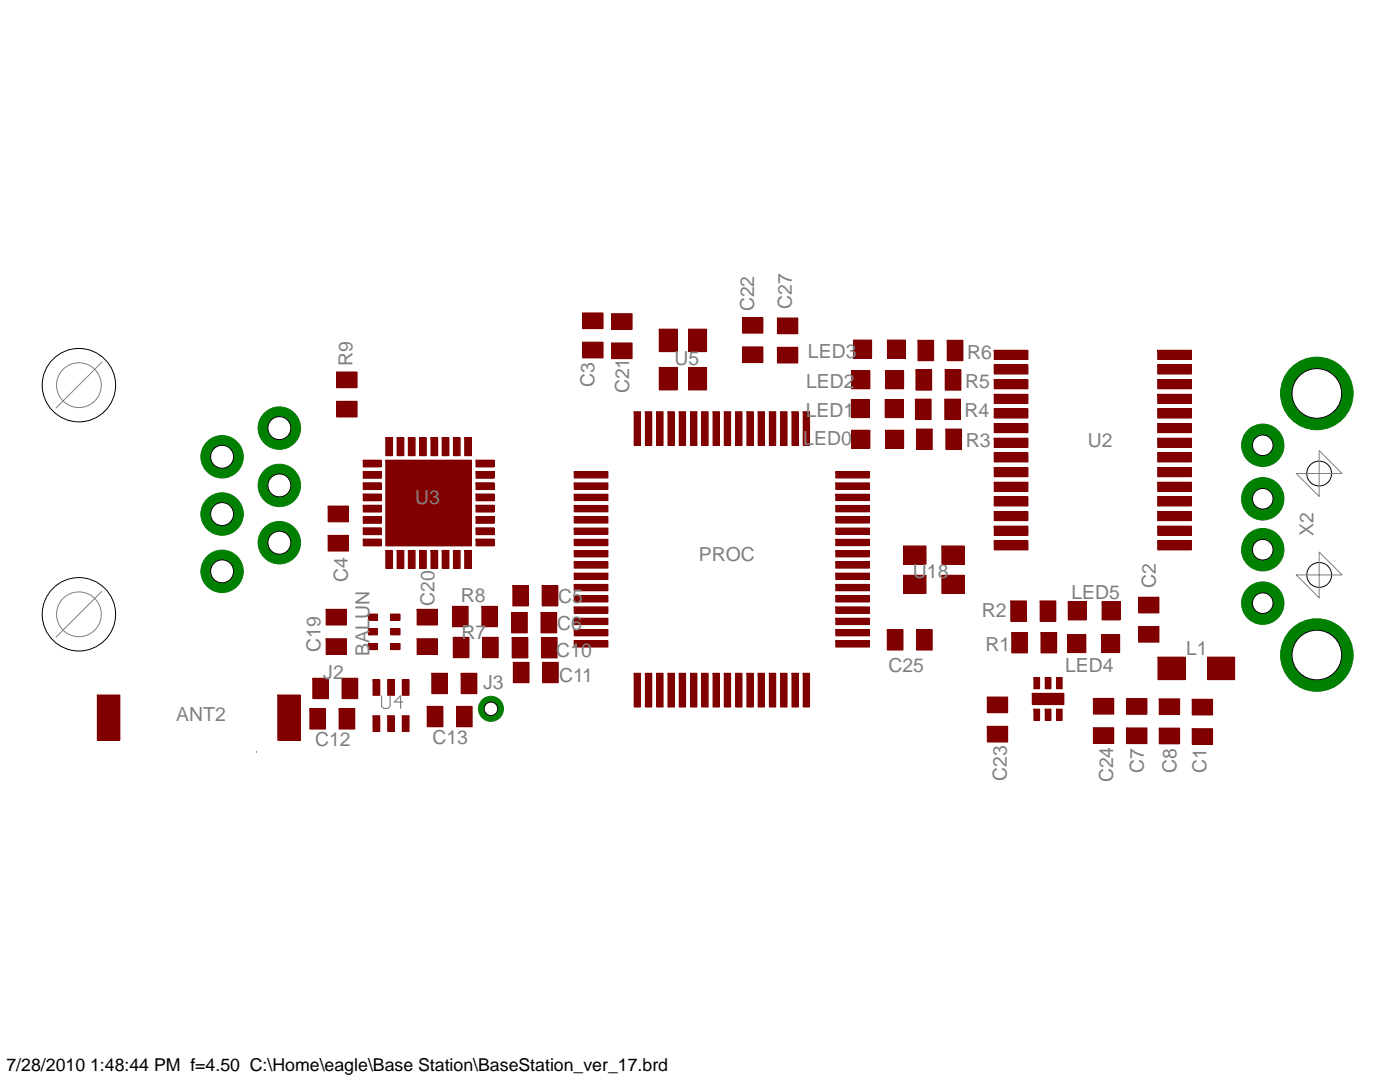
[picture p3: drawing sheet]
<svg xmlns="http://www.w3.org/2000/svg" width="279mm" height="216mm" viewBox="0 0 279 216" stroke-linecap="round" stroke-linejoin="round" font-family="sans-serif">
<defs><g id="words">
<g font-size="3.9" fill="#808080">
<text x="150.5" y="62.1" transform="rotate(-90 150.5 62.1)">C22</text>
<text x="158" y="61.7" transform="rotate(-90 158 61.7)">C27</text>
<text x="161.2" y="71.4">LED3</text>
<text x="193" y="71.5">R6</text>
<text x="70.4" y="73" transform="rotate(-90 70.4 73)">R9</text>
<text x="118.6" y="77.2" transform="rotate(-90 118.6 77.2)">C3</text>
<text x="134.6" y="72.8">U5</text>
<text x="160.9" y="77.5">LED2</text>
<text x="192.6" y="77.4">R5</text>
<text x="125.5" y="78.5" transform="rotate(-90 125.5 78.5)">C21</text>
<text x="160.8" y="83.2">LED1</text>
<text x="192.5" y="83.3">R4</text>
<text x="160.3" y="88.8">LED0</text>
<text x="192.7" y="89.3">R3</text>
<text x="217.1" y="89.2">U2</text>
<text x="82.9" y="100.5">U3</text>
<text x="262.1" y="106.9" transform="rotate(-90 262.1 106.9)">X2</text>
<text x="139.5" y="111.9">PROC</text>
<text x="69.4" y="116.1" transform="rotate(-90 69.4 116.1)">C4</text>
<text x="182.2" y="115.3">U18</text>
<text x="213.8" y="119.5">LED5</text>
<text x="230.7" y="117.4" transform="rotate(-90 230.7 117.4)">C2</text>
<text x="86.7" y="120.9" transform="rotate(-90 86.7 120.9)">C20</text>
<text x="91.9" y="120.2">R8</text>
<text x="111.2" y="125.7">C6</text>
<text x="111.4" y="120.3">C5</text>
<text x="195.9" y="123.1">R2</text>
<text x="64" y="130.1" transform="rotate(-90 64 130.1)">C19</text>
<text x="73.8" y="130.8" transform="rotate(-90 73.8 130.8)">BALUN</text>
<text x="92.1" y="127.5">R7</text>
<text x="111" y="131.1">C10</text>
<text x="196.7" y="130">R1</text>
<text x="236.7" y="130.7">L1</text>
<text x="64.5" y="135.6">J2</text>
<text x="96.4" y="137.5">J3</text>
<text x="111.6" y="136.1">C11</text>
<text x="177.3" y="134.2">C25</text>
<text x="212.6" y="134">LED4</text>
<text x="35.2" y="144">ANT2</text>
<text x="62.9" y="148.9">C12</text>
<text x="86.3" y="148.4">C13</text>
<text x="201" y="155.8" transform="rotate(-90 201 155.8)">C23</text>
<text x="228.3" y="154.2" transform="rotate(-90 228.3 154.2)">C7</text>
<text x="234.8" y="154.2" transform="rotate(-90 234.8 154.2)">C8</text>
<text x="240.8" y="154.3" transform="rotate(-90 240.8 154.3)">C1</text>
<text x="222.1" y="156.1" transform="rotate(-90 222.1 156.1)">C24</text>
</g>
<text font-size="3.5" x="1.3" y="213.6">7/28/2010 1:48:44 PM f=4.50 C:\Home\eagle\Base Station\BaseStation_ver_17.brd</text>
</g></defs>
<path d="M114.6 94.1h6.7v1.3h-6.7z" fill="#800000"/>
<path d="M114.6 94.1h6.7v1.3h-6.7zM114.6 94.1h.1" fill="none" stroke="#800000" stroke-width=".2"/>
<path d="M114.6 96.4h6.7v1.2h-6.7z" fill="#800000"/>
<path d="M114.6 96.4h6.7v1.2h-6.7zM114.6 96.4h.1" fill="none" stroke="#800000" stroke-width=".2"/>
<path d="M114.6 98.6h6.7v1.3h-6.7z" fill="#800000"/>
<path d="M114.6 98.6h6.7v1.3h-6.7zM114.6 98.6h.1" fill="none" stroke="#800000" stroke-width=".2"/>
<path d="M114.6 100.9h6.7v1.2h-6.7z" fill="#800000"/>
<path d="M114.6 100.9h6.7v1.2h-6.7zM114.6 100.9h.1" fill="none" stroke="#800000" stroke-width=".2"/>
<path d="M114.6 103.1h6.7v1.3h-6.7z" fill="#800000"/>
<path d="M114.6 103.1h6.7v1.3h-6.7zM114.6 103.1h.1" fill="none" stroke="#800000" stroke-width=".2"/>
<path d="M114.6 105.4h6.7v1.2h-6.7z" fill="#800000"/>
<path d="M114.6 105.4h6.7v1.2h-6.7zM114.6 105.4h.1" fill="none" stroke="#800000" stroke-width=".2"/>
<path d="M114.6 107.6h6.7v1.3h-6.7z" fill="#800000"/>
<path d="M114.6 107.6h6.7v1.3h-6.7zM114.6 107.6h.1" fill="none" stroke="#800000" stroke-width=".2"/>
<path d="M114.6 109.9h6.7v1.2h-6.7z" fill="#800000"/>
<path d="M114.6 109.9h6.7v1.2h-6.7zM114.6 109.9h.1" fill="none" stroke="#800000" stroke-width=".2"/>
<path d="M114.6 112.1h6.7v1.3h-6.7z" fill="#800000"/>
<path d="M114.6 112.1h6.7v1.3h-6.7zM114.6 112.1h.1" fill="none" stroke="#800000" stroke-width=".2"/>
<path d="M114.6 114.4h6.7v1.2h-6.7z" fill="#800000"/>
<path d="M114.6 114.4h6.7v1.2h-6.7zM114.6 114.4h.1" fill="none" stroke="#800000" stroke-width=".2"/>
<path d="M114.6 116.6h6.7v1.3h-6.7z" fill="#800000"/>
<path d="M114.6 116.6h6.7v1.3h-6.7zM114.6 116.6h.1" fill="none" stroke="#800000" stroke-width=".2"/>
<path d="M114.6 118.9h6.7v1.2h-6.7z" fill="#800000"/>
<path d="M114.6 118.9h6.7v1.2h-6.7zM114.6 118.9h.1" fill="none" stroke="#800000" stroke-width=".2"/>
<path d="M114.6 121.1h6.7v1.3h-6.7z" fill="#800000"/>
<path d="M114.6 121.1h6.7v1.3h-6.7zM114.6 121.1h.1" fill="none" stroke="#800000" stroke-width=".2"/>
<path d="M114.6 123.4h6.7v1.2h-6.7z" fill="#800000"/>
<path d="M114.6 123.4h6.7v1.2h-6.7zM114.6 123.4h.1" fill="none" stroke="#800000" stroke-width=".2"/>
<path d="M114.6 125.6h6.7v1.3h-6.7z" fill="#800000"/>
<path d="M114.6 125.6h6.7v1.3h-6.7zM114.6 125.6h.1" fill="none" stroke="#800000" stroke-width=".2"/>
<path d="M114.6 127.8h6.7v1.3h-6.7z" fill="#800000"/>
<path d="M114.6 127.8h6.7v1.3h-6.7zM114.6 127.8h.1" fill="none" stroke="#800000" stroke-width=".2"/>
<path d="M126.6 134.3h1.2v6.8h-1.2z" fill="#800000"/>
<path d="M126.6 134.3h1.2v6.8h-1.2zM126.6 134.3h.1" fill="none" stroke="#800000" stroke-width=".2"/>
<path d="M128.8 134.3h1.3v6.8h-1.3z" fill="#800000"/>
<path d="M128.8 134.3h1.3v6.8h-1.3zM128.8 134.3h.1" fill="none" stroke="#800000" stroke-width=".2"/>
<path d="M131.1 134.3h1.2v6.8h-1.2z" fill="#800000"/>
<path d="M131.1 134.3h1.2v6.8h-1.2zM131.1 134.3h.1" fill="none" stroke="#800000" stroke-width=".2"/>
<path d="M133.3 134.3h1.3v6.8h-1.3z" fill="#800000"/>
<path d="M133.3 134.3h1.3v6.8h-1.3zM133.3 134.3h.1" fill="none" stroke="#800000" stroke-width=".2"/>
<path d="M135.6 134.3h1.2v6.8h-1.2z" fill="#800000"/>
<path d="M135.6 134.3h1.2v6.8h-1.2zM135.6 134.3h.1" fill="none" stroke="#800000" stroke-width=".2"/>
<path d="M137.8 134.3h1.3v6.8h-1.3z" fill="#800000"/>
<path d="M137.8 134.3h1.3v6.8h-1.3zM137.8 134.3h.1" fill="none" stroke="#800000" stroke-width=".2"/>
<path d="M140.1 134.3h1.2v6.8h-1.2z" fill="#800000"/>
<path d="M140.1 134.3h1.2v6.8h-1.2zM140.1 134.3h.1" fill="none" stroke="#800000" stroke-width=".2"/>
<path d="M142.3 134.3h1.3v6.8h-1.3z" fill="#800000"/>
<path d="M142.3 134.3h1.3v6.8h-1.3zM142.3 134.3h.1" fill="none" stroke="#800000" stroke-width=".2"/>
<path d="M144.5 134.3h1.3v6.8h-1.3z" fill="#800000"/>
<path d="M144.5 134.3h1.3v6.8h-1.3zM144.5 134.3h.1" fill="none" stroke="#800000" stroke-width=".2"/>
<path d="M146.8 134.3h1.3v6.8h-1.3z" fill="#800000"/>
<path d="M146.8 134.3h1.3v6.8h-1.3zM146.8 134.3h.1" fill="none" stroke="#800000" stroke-width=".2"/>
<path d="M149.1 134.3h1.2v6.8h-1.2z" fill="#800000"/>
<path d="M149.1 134.3h1.2v6.8h-1.2zM149.1 134.3h.1" fill="none" stroke="#800000" stroke-width=".2"/>
<path d="M151.3 134.3h1.3v6.8h-1.3z" fill="#800000"/>
<path d="M151.3 134.3h1.3v6.8h-1.3zM151.3 134.3h.1" fill="none" stroke="#800000" stroke-width=".2"/>
<path d="M153.5 134.3h1.3v6.8h-1.3z" fill="#800000"/>
<path d="M153.5 134.3h1.3v6.8h-1.3zM153.5 134.3h.1" fill="none" stroke="#800000" stroke-width=".2"/>
<path d="M155.8 134.3h1.3v6.8h-1.3z" fill="#800000"/>
<path d="M155.8 134.3h1.3v6.8h-1.3zM155.8 134.3h.1" fill="none" stroke="#800000" stroke-width=".2"/>
<path d="M158.1 134.3h1.2v6.8h-1.2z" fill="#800000"/>
<path d="M158.1 134.3h1.2v6.8h-1.2zM158.1 134.3h.1" fill="none" stroke="#800000" stroke-width=".2"/>
<path d="M160.3 134.3h1.3v6.8h-1.3z" fill="#800000"/>
<path d="M160.3 134.3h1.3v6.8h-1.3zM160.3 134.3h.1" fill="none" stroke="#800000" stroke-width=".2"/>
<path d="M166.8 127.8h6.7v1.3h-6.7z" fill="#800000"/>
<path d="M166.8 127.8h6.7v1.3h-6.7zM166.8 127.8h.1" fill="none" stroke="#800000" stroke-width=".2"/>
<path d="M166.8 125.6h6.7v1.3h-6.7z" fill="#800000"/>
<path d="M166.8 125.6h6.7v1.3h-6.7zM166.8 125.6h.1" fill="none" stroke="#800000" stroke-width=".2"/>
<path d="M166.8 123.4h6.7v1.2h-6.7z" fill="#800000"/>
<path d="M166.8 123.4h6.7v1.2h-6.7zM166.8 123.4h.1" fill="none" stroke="#800000" stroke-width=".2"/>
<path d="M166.8 121.1h6.7v1.3h-6.7z" fill="#800000"/>
<path d="M166.8 121.1h6.7v1.3h-6.7zM166.8 121.1h.1" fill="none" stroke="#800000" stroke-width=".2"/>
<path d="M166.8 118.9h6.7v1.2h-6.7z" fill="#800000"/>
<path d="M166.8 118.9h6.7v1.2h-6.7zM166.8 118.9h.1" fill="none" stroke="#800000" stroke-width=".2"/>
<path d="M166.8 116.6h6.7v1.3h-6.7z" fill="#800000"/>
<path d="M166.8 116.6h6.7v1.3h-6.7zM166.8 116.6h.1" fill="none" stroke="#800000" stroke-width=".2"/>
<path d="M166.8 114.4h6.7v1.2h-6.7z" fill="#800000"/>
<path d="M166.8 114.4h6.7v1.2h-6.7zM166.8 114.4h.1" fill="none" stroke="#800000" stroke-width=".2"/>
<path d="M166.8 112.1h6.7v1.3h-6.7z" fill="#800000"/>
<path d="M166.8 112.1h6.7v1.3h-6.7zM166.8 112.1h.1" fill="none" stroke="#800000" stroke-width=".2"/>
<path d="M166.8 109.9h6.7v1.2h-6.7z" fill="#800000"/>
<path d="M166.8 109.9h6.7v1.2h-6.7zM166.8 109.9h.1" fill="none" stroke="#800000" stroke-width=".2"/>
<path d="M166.8 107.6h6.7v1.3h-6.7z" fill="#800000"/>
<path d="M166.8 107.6h6.7v1.3h-6.7zM166.8 107.6h.1" fill="none" stroke="#800000" stroke-width=".2"/>
<path d="M166.8 105.4h6.7v1.2h-6.7z" fill="#800000"/>
<path d="M166.8 105.4h6.7v1.2h-6.7zM166.8 105.4h.1" fill="none" stroke="#800000" stroke-width=".2"/>
<path d="M166.8 103.1h6.7v1.3h-6.7z" fill="#800000"/>
<path d="M166.8 103.1h6.7v1.3h-6.7zM166.8 103.1h.1" fill="none" stroke="#800000" stroke-width=".2"/>
<path d="M166.8 100.9h6.7v1.2h-6.7z" fill="#800000"/>
<path d="M166.8 100.9h6.7v1.2h-6.7zM166.8 100.9h.1" fill="none" stroke="#800000" stroke-width=".2"/>
<path d="M166.8 98.6h6.7v1.3h-6.7z" fill="#800000"/>
<path d="M166.8 98.6h6.7v1.3h-6.7zM166.8 98.6h.1" fill="none" stroke="#800000" stroke-width=".2"/>
<path d="M166.8 96.4h6.7v1.2h-6.7z" fill="#800000"/>
<path d="M166.8 96.4h6.7v1.2h-6.7zM166.8 96.4h.1" fill="none" stroke="#800000" stroke-width=".2"/>
<path d="M166.8 94.1h6.7v1.3h-6.7z" fill="#800000"/>
<path d="M166.8 94.1h6.7v1.3h-6.7zM166.8 94.1h.1" fill="none" stroke="#800000" stroke-width=".2"/>
<path d="M160.3 82.1h1.3v6.8h-1.3z" fill="#800000"/>
<path d="M160.3 82.1h1.3v6.8h-1.3zM160.3 82.1h.1" fill="none" stroke="#800000" stroke-width=".2"/>
<path d="M158.1 82.1h1.2v6.8h-1.2z" fill="#800000"/>
<path d="M158.1 82.1h1.2v6.8h-1.2zM158.1 82.1h.1" fill="none" stroke="#800000" stroke-width=".2"/>
<path d="M155.8 82.1h1.3v6.8h-1.3z" fill="#800000"/>
<path d="M155.8 82.1h1.3v6.8h-1.3zM155.8 82.1h.1" fill="none" stroke="#800000" stroke-width=".2"/>
<path d="M153.5 82.1h1.3v6.8h-1.3z" fill="#800000"/>
<path d="M153.5 82.1h1.3v6.8h-1.3zM153.5 82.1h.1" fill="none" stroke="#800000" stroke-width=".2"/>
<path d="M151.3 82.1h1.3v6.8h-1.3z" fill="#800000"/>
<path d="M151.3 82.1h1.3v6.8h-1.3zM151.3 82.1h.1" fill="none" stroke="#800000" stroke-width=".2"/>
<path d="M149.1 82.1h1.2v6.8h-1.2z" fill="#800000"/>
<path d="M149.1 82.1h1.2v6.8h-1.2zM149.1 82.1h.1" fill="none" stroke="#800000" stroke-width=".2"/>
<path d="M146.8 82.1h1.3v6.8h-1.3z" fill="#800000"/>
<path d="M146.8 82.1h1.3v6.8h-1.3zM146.8 82.1h.1" fill="none" stroke="#800000" stroke-width=".2"/>
<path d="M144.5 82.1h1.3v6.8h-1.3z" fill="#800000"/>
<path d="M144.5 82.1h1.3v6.8h-1.3zM144.5 82.1h.1" fill="none" stroke="#800000" stroke-width=".2"/>
<path d="M142.3 82.1h1.3v6.8h-1.3z" fill="#800000"/>
<path d="M142.3 82.1h1.3v6.8h-1.3zM142.3 82.1h.1" fill="none" stroke="#800000" stroke-width=".2"/>
<path d="M140.1 82.1h1.2v6.8h-1.2z" fill="#800000"/>
<path d="M140.1 82.1h1.2v6.8h-1.2zM140.1 82.1h.1" fill="none" stroke="#800000" stroke-width=".2"/>
<path d="M137.8 82.1h1.3v6.8h-1.3z" fill="#800000"/>
<path d="M137.8 82.1h1.3v6.8h-1.3zM137.8 82.1h.1" fill="none" stroke="#800000" stroke-width=".2"/>
<path d="M135.6 82.1h1.2v6.8h-1.2z" fill="#800000"/>
<path d="M135.6 82.1h1.2v6.8h-1.2zM135.6 82.1h.1" fill="none" stroke="#800000" stroke-width=".2"/>
<path d="M133.3 82.1h1.3v6.8h-1.3z" fill="#800000"/>
<path d="M133.3 82.1h1.3v6.8h-1.3zM133.3 82.1h.1" fill="none" stroke="#800000" stroke-width=".2"/>
<path d="M131.1 82.1h1.2v6.8h-1.2z" fill="#800000"/>
<path d="M131.1 82.1h1.2v6.8h-1.2zM131.1 82.1h.1" fill="none" stroke="#800000" stroke-width=".2"/>
<path d="M128.8 82.1h1.3v6.8h-1.3z" fill="#800000"/>
<path d="M128.8 82.1h1.3v6.8h-1.3zM128.8 82.1h.1" fill="none" stroke="#800000" stroke-width=".2"/>
<path d="M126.6 82.1h1.2v6.8h-1.2z" fill="#800000"/>
<path d="M126.6 82.1h1.2v6.8h-1.2zM126.6 82.1h.1" fill="none" stroke="#800000" stroke-width=".2"/>
<path d="M116.3 68.3h4.1v3.1h-4.1z" fill="#800000"/>
<path d="M116.3 68.3h4.1v3.1h-4.1zM116.3 68.3h.1" fill="none" stroke="#800000" stroke-width=".2"/>
<path d="M116.3 62.4h4.1v3.2h-4.1z" fill="#800000"/>
<path d="M116.3 62.4h4.1v3.2h-4.1zM116.3 62.4h.1" fill="none" stroke="#800000" stroke-width=".2"/>
<path d="M65.5 101h4.1v3.1h-4.1z" fill="#800000"/>
<path d="M65.5 101h4.1v3.1h-4.1zM65.5 101h.1" fill="none" stroke="#800000" stroke-width=".2"/>
<path d="M65.5 106.8h4.1v3.2h-4.1z" fill="#800000"/>
<path d="M65.5 106.8h4.1v3.2h-4.1zM65.5 106.8h.1" fill="none" stroke="#800000" stroke-width=".2"/>
<path d="M102.3 116.8h3.2v4.1h-3.2z" fill="#800000"/>
<path d="M102.3 116.8h3.2v4.1h-3.2zM102.3 116.8h.1" fill="none" stroke="#800000" stroke-width=".2"/>
<path d="M108.2 116.8h3.1v4.1h-3.1z" fill="#800000"/>
<path d="M108.2 116.8h3.1v4.1h-3.1zM108.2 116.8h.1" fill="none" stroke="#800000" stroke-width=".2"/>
<path d="M102.1 122.2h3.1v4.1h-3.1z" fill="#800000"/>
<path d="M102.1 122.2h3.1v4.1h-3.1zM102.1 122.2h.1" fill="none" stroke="#800000" stroke-width=".2"/>
<path d="M108 122.2h3.1v4.1h-3.1z" fill="#800000"/>
<path d="M108 122.2h3.1v4.1h-3.1zM108 122.2h.1" fill="none" stroke="#800000" stroke-width=".2"/>
<path d="M67.2 80.1h4.1v3.1h-4.1z" fill="#800000"/>
<path d="M67.2 80.1h4.1v3.1h-4.1zM67.2 80.1h.1" fill="none" stroke="#800000" stroke-width=".2"/>
<path d="M67.2 74.2h4.1v3.2h-4.1z" fill="#800000"/>
<path d="M67.2 74.2h4.1v3.2h-4.1zM67.2 74.2h.1" fill="none" stroke="#800000" stroke-width=".2"/>
<path d="M78 128.4h1.8v1.2h-1.8z" fill="#800000"/>
<path d="M78 128.4h1.8v1.2h-1.8zM78 128.4h.1" fill="none" stroke="#800000" stroke-width=".2"/>
<path d="M78 125.5h1.8v1.2h-1.8z" fill="#800000"/>
<path d="M78 125.5h1.8v1.2h-1.8zM78 125.5h.1" fill="none" stroke="#800000" stroke-width=".2"/>
<path d="M78 122.5h1.8v1.3h-1.8z" fill="#800000"/>
<path d="M78 122.5h1.8v1.3h-1.8zM78 122.5h.1" fill="none" stroke="#800000" stroke-width=".2"/>
<path d="M73.5 128.4h1.8v1.2h-1.8z" fill="#800000"/>
<path d="M73.5 128.4h1.8v1.2h-1.8zM73.5 128.4h.1" fill="none" stroke="#800000" stroke-width=".2"/>
<path d="M73.5 125.5h1.8v1.2h-1.8z" fill="#800000"/>
<path d="M73.5 125.5h1.8v1.2h-1.8zM73.5 125.5h.1" fill="none" stroke="#800000" stroke-width=".2"/>
<path d="M73.5 122.5h1.8v1.3h-1.8z" fill="#800000"/>
<path d="M73.5 122.5h1.8v1.3h-1.8zM73.5 122.5h.1" fill="none" stroke="#800000" stroke-width=".2"/>
<path d="M65.1 127.4h4.1v3.2h-4.1z" fill="#800000"/>
<path d="M65.1 127.4h4.1v3.2h-4.1zM65.1 127.4h.1" fill="none" stroke="#800000" stroke-width=".2"/>
<path d="M65.1 121.6h4.1v3.1h-4.1z" fill="#800000"/>
<path d="M65.1 121.6h4.1v3.1h-4.1zM65.1 121.6h.1" fill="none" stroke="#800000" stroke-width=".2"/>
<path d="M83.2 127.4h4.1v3.2h-4.1z" fill="#800000"/>
<path d="M83.2 127.4h4.1v3.2h-4.1zM83.2 127.4h.1" fill="none" stroke="#800000" stroke-width=".2"/>
<path d="M83.2 121.6h4.1v3.1h-4.1z" fill="#800000"/>
<path d="M83.2 121.6h4.1v3.1h-4.1zM83.2 121.6h.1" fill="none" stroke="#800000" stroke-width=".2"/>
<path d="M131.6 65.7h3.6v4.5h-3.6z" fill="#800000"/>
<path d="M131.6 65.7h3.6v4.5h-3.6zM131.6 65.7h.1" fill="none" stroke="#800000" stroke-width=".2"/>
<path d="M137.4 73.3h3.6v4.5h-3.6z" fill="#800000"/>
<path d="M137.4 73.3h3.6v4.5h-3.6zM137.4 73.3h.1" fill="none" stroke="#800000" stroke-width=".2"/>
<path d="M137.4 65.7h3.6v4.5h-3.6z" fill="#800000"/>
<path d="M137.4 65.7h3.6v4.5h-3.6zM137.4 65.7h.1" fill="none" stroke="#800000" stroke-width=".2"/>
<path d="M131.6 73.3h3.6v4.5h-3.6z" fill="#800000"/>
<path d="M131.6 73.3h3.6v4.5h-3.6zM131.6 73.3h.1" fill="none" stroke="#800000" stroke-width=".2"/>
<path d="M122.1 68.4h4.1v3.2h-4.1z" fill="#800000"/>
<path d="M122.1 68.4h4.1v3.2h-4.1zM122.1 68.4h.1" fill="none" stroke="#800000" stroke-width=".2"/>
<path d="M122.1 62.6h4.1v3.1h-4.1z" fill="#800000"/>
<path d="M122.1 62.6h4.1v3.1h-4.1zM122.1 62.6h.1" fill="none" stroke="#800000" stroke-width=".2"/>
<path d="M148.2 69.2h4.1v3.1h-4.1z" fill="#800000"/>
<path d="M148.2 69.2h4.1v3.1h-4.1zM148.2 69.2h.1" fill="none" stroke="#800000" stroke-width=".2"/>
<path d="M148.2 63.4h4.1v3.1h-4.1z" fill="#800000"/>
<path d="M148.2 63.4h4.1v3.1h-4.1zM148.2 63.4h.1" fill="none" stroke="#800000" stroke-width=".2"/>
<path d="M77 109.8h1.3v3.6h-1.3z" fill="#800000"/>
<path d="M77 109.8h1.3v3.6h-1.3zM77 109.8h.1" fill="none" stroke="#800000" stroke-width=".2"/>
<path d="M79.2 109.8h1.4v3.6h-1.4z" fill="#800000"/>
<path d="M79.2 109.8h1.4v3.6h-1.4zM79.2 109.8h.1" fill="none" stroke="#800000" stroke-width=".2"/>
<path d="M81.5 109.8h1.3v3.6h-1.3z" fill="#800000"/>
<path d="M81.5 109.8h1.3v3.6h-1.3zM81.5 109.8h.1" fill="none" stroke="#800000" stroke-width=".2"/>
<path d="M83.7 109.8h1.4v3.6h-1.4z" fill="#800000"/>
<path d="M83.7 109.8h1.4v3.6h-1.4zM83.7 109.8h.1" fill="none" stroke="#800000" stroke-width=".2"/>
<path d="M86 109.8h1.4v3.6h-1.4z" fill="#800000"/>
<path d="M86 109.8h1.4v3.6h-1.4zM86 109.8h.1" fill="none" stroke="#800000" stroke-width=".2"/>
<path d="M88.2 109.8h1.4v3.6h-1.4z" fill="#800000"/>
<path d="M88.2 109.8h1.4v3.6h-1.4zM88.2 109.8h.1" fill="none" stroke="#800000" stroke-width=".2"/>
<path d="M90.5 109.8h1.3v3.6h-1.3z" fill="#800000"/>
<path d="M90.5 109.8h1.3v3.6h-1.3zM90.5 109.8h.1" fill="none" stroke="#800000" stroke-width=".2"/>
<path d="M92.7 109.8h1.4v3.6h-1.4z" fill="#800000"/>
<path d="M92.7 109.8h1.4v3.6h-1.4zM92.7 109.8h.1" fill="none" stroke="#800000" stroke-width=".2"/>
<path d="M95 107.6h3.6v1.3h-3.6z" fill="#800000"/>
<path d="M95 107.6h3.6v1.3h-3.6zM95 107.6h.1" fill="none" stroke="#800000" stroke-width=".2"/>
<path d="M95 105.3h3.6v1.4h-3.6z" fill="#800000"/>
<path d="M95 105.3h3.6v1.4h-3.6zM95 105.3h.1" fill="none" stroke="#800000" stroke-width=".2"/>
<path d="M95 103.1h3.6v1.3h-3.6z" fill="#800000"/>
<path d="M95 103.1h3.6v1.3h-3.6zM95 103.1h.1" fill="none" stroke="#800000" stroke-width=".2"/>
<path d="M95 100.8h3.6v1.4h-3.6z" fill="#800000"/>
<path d="M95 100.8h3.6v1.4h-3.6zM95 100.8h.1" fill="none" stroke="#800000" stroke-width=".2"/>
<path d="M95 98.6h3.6v1.3h-3.6z" fill="#800000"/>
<path d="M95 98.6h3.6v1.3h-3.6zM95 98.6h.1" fill="none" stroke="#800000" stroke-width=".2"/>
<path d="M95 96.3h3.6v1.4h-3.6z" fill="#800000"/>
<path d="M95 96.3h3.6v1.4h-3.6zM95 96.3h.1" fill="none" stroke="#800000" stroke-width=".2"/>
<path d="M95 94.1h3.6v1.3h-3.6z" fill="#800000"/>
<path d="M95 94.1h3.6v1.3h-3.6zM95 94.1h.1" fill="none" stroke="#800000" stroke-width=".2"/>
<path d="M95 91.8h3.6v1.4h-3.6z" fill="#800000"/>
<path d="M95 91.8h3.6v1.4h-3.6zM95 91.8h.1" fill="none" stroke="#800000" stroke-width=".2"/>
<path d="M92.7 87.3h1.4v3.6h-1.4z" fill="#800000"/>
<path d="M92.7 87.3h1.4v3.6h-1.4zM92.7 87.3h.1" fill="none" stroke="#800000" stroke-width=".2"/>
<path d="M90.5 87.3h1.3v3.6h-1.3z" fill="#800000"/>
<path d="M90.5 87.3h1.3v3.6h-1.3zM90.5 87.3h.1" fill="none" stroke="#800000" stroke-width=".2"/>
<path d="M88.2 87.3h1.4v3.6h-1.4z" fill="#800000"/>
<path d="M88.2 87.3h1.4v3.6h-1.4zM88.2 87.3h.1" fill="none" stroke="#800000" stroke-width=".2"/>
<path d="M86 87.3h1.4v3.6h-1.4z" fill="#800000"/>
<path d="M86 87.3h1.4v3.6h-1.4zM86 87.3h.1" fill="none" stroke="#800000" stroke-width=".2"/>
<path d="M83.7 87.3h1.4v3.6h-1.4z" fill="#800000"/>
<path d="M83.7 87.3h1.4v3.6h-1.4zM83.7 87.3h.1" fill="none" stroke="#800000" stroke-width=".2"/>
<path d="M81.5 87.3h1.3v3.6h-1.3z" fill="#800000"/>
<path d="M81.5 87.3h1.3v3.6h-1.3zM81.5 87.3h.1" fill="none" stroke="#800000" stroke-width=".2"/>
<path d="M79.2 87.3h1.4v3.6h-1.4z" fill="#800000"/>
<path d="M79.2 87.3h1.4v3.6h-1.4zM79.2 87.3h.1" fill="none" stroke="#800000" stroke-width=".2"/>
<path d="M77 87.3h1.3v3.6h-1.3z" fill="#800000"/>
<path d="M77 87.3h1.3v3.6h-1.3zM77 87.3h.1" fill="none" stroke="#800000" stroke-width=".2"/>
<path d="M72.5 91.8h3.6v1.4h-3.6z" fill="#800000"/>
<path d="M72.5 91.8h3.6v1.4h-3.6zM72.5 91.8h.1" fill="none" stroke="#800000" stroke-width=".2"/>
<path d="M72.5 94.1h3.6v1.3h-3.6z" fill="#800000"/>
<path d="M72.5 94.1h3.6v1.3h-3.6zM72.5 94.1h.1" fill="none" stroke="#800000" stroke-width=".2"/>
<path d="M72.5 96.3h3.6v1.4h-3.6z" fill="#800000"/>
<path d="M72.5 96.3h3.6v1.4h-3.6zM72.5 96.3h.1" fill="none" stroke="#800000" stroke-width=".2"/>
<path d="M72.5 98.6h3.6v1.3h-3.6z" fill="#800000"/>
<path d="M72.5 98.6h3.6v1.3h-3.6zM72.5 98.6h.1" fill="none" stroke="#800000" stroke-width=".2"/>
<path d="M72.5 100.8h3.6v1.4h-3.6z" fill="#800000"/>
<path d="M72.5 100.8h3.6v1.4h-3.6zM72.5 100.8h.1" fill="none" stroke="#800000" stroke-width=".2"/>
<path d="M72.5 103.1h3.6v1.3h-3.6z" fill="#800000"/>
<path d="M72.5 103.1h3.6v1.3h-3.6zM72.5 103.1h.1" fill="none" stroke="#800000" stroke-width=".2"/>
<path d="M72.5 105.3h3.6v1.4h-3.6z" fill="#800000"/>
<path d="M72.5 105.3h3.6v1.4h-3.6zM72.5 105.3h.1" fill="none" stroke="#800000" stroke-width=".2"/>
<path d="M72.5 107.6h3.6v1.3h-3.6z" fill="#800000"/>
<path d="M72.5 107.6h3.6v1.3h-3.6zM72.5 107.6h.1" fill="none" stroke="#800000" stroke-width=".2"/>
<path d="M77 91.8h17.1v17.1h-17.1z" fill="#800000"/>
<path d="M77 91.8h17.1v17.1h-17.1zM77 91.8h.1" fill="none" stroke="#800000" stroke-width=".2"/>
<path d="M218.2 139.4h4.1v3.1h-4.1z" fill="#800000"/>
<path d="M218.2 139.4h4.1v3.1h-4.1zM218.2 139.4h.1" fill="none" stroke="#800000" stroke-width=".2"/>
<path d="M218.2 145.2h4.1v3.1h-4.1z" fill="#800000"/>
<path d="M218.2 145.2h4.1v3.1h-4.1zM218.2 145.2h.1" fill="none" stroke="#800000" stroke-width=".2"/>
<path d="M182.9 125.6h3.2v4.1h-3.2z" fill="#800000"/>
<path d="M182.9 125.6h3.2v4.1h-3.2zM182.9 125.6h.1" fill="none" stroke="#800000" stroke-width=".2"/>
<path d="M177.1 125.6h3.1v4.1h-3.1z" fill="#800000"/>
<path d="M177.1 125.6h3.1v4.1h-3.1zM177.1 125.6h.1" fill="none" stroke="#800000" stroke-width=".2"/>
<path d="M208.6 135.2h1.1v2.2h-1.1z" fill="#800000"/>
<path d="M208.6 135.2h1.1v2.2h-1.1zM208.6 135.2h.1" fill="none" stroke="#800000" stroke-width=".2"/>
<path d="M206.3 135.2h1.2v2.2h-1.2z" fill="#800000"/>
<path d="M206.3 135.2h1.2v2.2h-1.2zM206.3 135.2h.1" fill="none" stroke="#800000" stroke-width=".2"/>
<path d="M210.8 135.2h1.2v2.2h-1.2z" fill="#800000"/>
<path d="M210.8 135.2h1.2v2.2h-1.2zM210.8 135.2h.1" fill="none" stroke="#800000" stroke-width=".2"/>
<path d="M210.8 141.5h1.2v2.2h-1.2z" fill="#800000"/>
<path d="M210.8 141.5h1.2v2.2h-1.2zM210.8 141.5h.1" fill="none" stroke="#800000" stroke-width=".2"/>
<path d="M208.6 141.5h1.1v2.2h-1.1z" fill="#800000"/>
<path d="M208.6 141.5h1.1v2.2h-1.1zM208.6 141.5h.1" fill="none" stroke="#800000" stroke-width=".2"/>
<path d="M206.3 141.5h1.2v2.2h-1.2z" fill="#800000"/>
<path d="M206.3 141.5h1.2v2.2h-1.2zM206.3 141.5h.1" fill="none" stroke="#800000" stroke-width=".2"/>
<path d="M206 138.3h6.3v2.3h-6.3z" fill="#800000"/>
<path d="M206 138.3h6.3v2.3h-6.3zM206 138.3h.1" fill="none" stroke="#800000" stroke-width=".2"/>
<path d="M177.1 67.9h3.6v3.6h-3.6z" fill="#800000"/>
<path d="M177.1 67.9h3.6v3.6h-3.6zM177.1 67.9h.1" fill="none" stroke="#800000" stroke-width=".2"/>
<path d="M170.3 67.9h3.6v3.6h-3.6z" fill="#800000"/>
<path d="M170.3 67.9h3.6v3.6h-3.6zM170.3 67.9h.1" fill="none" stroke="#800000" stroke-width=".2"/>
<path d="M176.7 79.7h3.6v3.6h-3.6z" fill="#800000"/>
<path d="M176.7 79.7h3.6v3.6h-3.6zM176.7 79.7h.1" fill="none" stroke="#800000" stroke-width=".2"/>
<path d="M169.9 79.7h3.6v3.6h-3.6z" fill="#800000"/>
<path d="M169.9 79.7h3.6v3.6h-3.6zM169.9 79.7h.1" fill="none" stroke="#800000" stroke-width=".2"/>
<path d="M155.2 69.3h4v3.1h-4z" fill="#800000"/>
<path d="M155.2 69.3h4v3.1h-4zM155.2 69.3h.1" fill="none" stroke="#800000" stroke-width=".2"/>
<path d="M155.2 63.5h4v3.1h-4z" fill="#800000"/>
<path d="M155.2 63.5h4v3.1h-4zM155.2 63.5h.1" fill="none" stroke="#800000" stroke-width=".2"/>
<path d="M55.4 138.7h4.5v9h-4.5z" fill="#800000"/>
<path d="M55.4 138.7h4.5v9h-4.5zM55.4 138.7h.1" fill="none" stroke="#800000" stroke-width=".2"/>
<path d="M19.4 138.7h4.5v9h-4.5z" fill="#800000"/>
<path d="M19.4 138.7h4.5v9h-4.5zM19.4 138.7h.1" fill="none" stroke="#800000" stroke-width=".2"/>
<path d="M198.4 69.9h6.7v1.8h-6.7z" fill="#800000"/>
<path d="M198.4 69.9h6.7v1.8h-6.7zM198.4 69.9h.1" fill="none" stroke="#800000" stroke-width=".2"/>
<path d="M198.4 72.8h6.7v1.8h-6.7z" fill="#800000"/>
<path d="M198.4 72.8h6.7v1.8h-6.7zM198.4 72.8h.1" fill="none" stroke="#800000" stroke-width=".2"/>
<path d="M198.4 75.8h6.7v1.8h-6.7z" fill="#800000"/>
<path d="M198.4 75.8h6.7v1.8h-6.7zM198.4 75.8h.1" fill="none" stroke="#800000" stroke-width=".2"/>
<path d="M198.4 78.7h6.7v1.8h-6.7z" fill="#800000"/>
<path d="M198.4 78.7h6.7v1.8h-6.7zM198.4 78.7h.1" fill="none" stroke="#800000" stroke-width=".2"/>
<path d="M198.4 81.6h6.7v1.8h-6.7z" fill="#800000"/>
<path d="M198.4 81.6h6.7v1.8h-6.7zM198.4 81.6h.1" fill="none" stroke="#800000" stroke-width=".2"/>
<path d="M198.4 84.5h6.7v1.8h-6.7z" fill="#800000"/>
<path d="M198.4 84.5h6.7v1.8h-6.7zM198.4 84.5h.1" fill="none" stroke="#800000" stroke-width=".2"/>
<path d="M198.4 87.4h6.7v1.9h-6.7z" fill="#800000"/>
<path d="M198.4 87.4h6.7v1.9h-6.7zM198.4 87.4h.1" fill="none" stroke="#800000" stroke-width=".2"/>
<path d="M198.4 90.4h6.7v1.8h-6.7z" fill="#800000"/>
<path d="M198.4 90.4h6.7v1.8h-6.7zM198.4 90.4h.1" fill="none" stroke="#800000" stroke-width=".2"/>
<path d="M198.4 93.3h6.7v1.8h-6.7z" fill="#800000"/>
<path d="M198.4 93.3h6.7v1.8h-6.7zM198.4 93.3h.1" fill="none" stroke="#800000" stroke-width=".2"/>
<path d="M198.4 96.2h6.7v1.8h-6.7z" fill="#800000"/>
<path d="M198.4 96.2h6.7v1.8h-6.7zM198.4 96.2h.1" fill="none" stroke="#800000" stroke-width=".2"/>
<path d="M198.4 99.1h6.7v1.9h-6.7z" fill="#800000"/>
<path d="M198.4 99.1h6.7v1.9h-6.7zM198.4 99.1h.1" fill="none" stroke="#800000" stroke-width=".2"/>
<path d="M198.4 102.1h6.7v1.8h-6.7z" fill="#800000"/>
<path d="M198.4 102.1h6.7v1.8h-6.7zM198.4 102.1h.1" fill="none" stroke="#800000" stroke-width=".2"/>
<path d="M198.4 105h6.7v1.8h-6.7z" fill="#800000"/>
<path d="M198.4 105h6.7v1.8h-6.7zM198.4 105h.1" fill="none" stroke="#800000" stroke-width=".2"/>
<path d="M198.4 107.9h6.7v1.8h-6.7z" fill="#800000"/>
<path d="M198.4 107.9h6.7v1.8h-6.7zM198.4 107.9h.1" fill="none" stroke="#800000" stroke-width=".2"/>
<path d="M231 107.9h6.8v1.8h-6.8z" fill="#800000"/>
<path d="M231 107.9h6.8v1.8h-6.8zM231 107.9h.1" fill="none" stroke="#800000" stroke-width=".2"/>
<path d="M231 105h6.8v1.8h-6.8z" fill="#800000"/>
<path d="M231 105h6.8v1.8h-6.8zM231 105h.1" fill="none" stroke="#800000" stroke-width=".2"/>
<path d="M231 102.1h6.8v1.8h-6.8z" fill="#800000"/>
<path d="M231 102.1h6.8v1.8h-6.8zM231 102.1h.1" fill="none" stroke="#800000" stroke-width=".2"/>
<path d="M231 99.1h6.8v1.9h-6.8z" fill="#800000"/>
<path d="M231 99.1h6.8v1.9h-6.8zM231 99.1h.1" fill="none" stroke="#800000" stroke-width=".2"/>
<path d="M231 96.2h6.8v1.8h-6.8z" fill="#800000"/>
<path d="M231 96.2h6.8v1.8h-6.8zM231 96.2h.1" fill="none" stroke="#800000" stroke-width=".2"/>
<path d="M231 93.3h6.8v1.8h-6.8z" fill="#800000"/>
<path d="M231 93.3h6.8v1.8h-6.8zM231 93.3h.1" fill="none" stroke="#800000" stroke-width=".2"/>
<path d="M231 90.4h6.8v1.8h-6.8z" fill="#800000"/>
<path d="M231 90.4h6.8v1.8h-6.8zM231 90.4h.1" fill="none" stroke="#800000" stroke-width=".2"/>
<path d="M231 87.4h6.8v1.9h-6.8z" fill="#800000"/>
<path d="M231 87.4h6.8v1.9h-6.8zM231 87.4h.1" fill="none" stroke="#800000" stroke-width=".2"/>
<path d="M231 84.5h6.8v1.8h-6.8z" fill="#800000"/>
<path d="M231 84.5h6.8v1.8h-6.8zM231 84.5h.1" fill="none" stroke="#800000" stroke-width=".2"/>
<path d="M231 81.6h6.8v1.8h-6.8z" fill="#800000"/>
<path d="M231 81.6h6.8v1.8h-6.8zM231 81.6h.1" fill="none" stroke="#800000" stroke-width=".2"/>
<path d="M231 78.7h6.8v1.8h-6.8z" fill="#800000"/>
<path d="M231 78.7h6.8v1.8h-6.8zM231 78.7h.1" fill="none" stroke="#800000" stroke-width=".2"/>
<path d="M231 75.8h6.8v1.8h-6.8z" fill="#800000"/>
<path d="M231 75.8h6.8v1.8h-6.8zM231 75.8h.1" fill="none" stroke="#800000" stroke-width=".2"/>
<path d="M231 72.8h6.8v1.8h-6.8z" fill="#800000"/>
<path d="M231 72.8h6.8v1.8h-6.8zM231 72.8h.1" fill="none" stroke="#800000" stroke-width=".2"/>
<path d="M231 69.9h6.8v1.8h-6.8z" fill="#800000"/>
<path d="M231 69.9h6.8v1.8h-6.8zM231 69.9h.1" fill="none" stroke="#800000" stroke-width=".2"/>
<path d="M241 131.1h5.4v4.5h-5.4z" fill="#800000"/>
<path d="M241 131.1h5.4v4.5h-5.4zM241 131.1h.1" fill="none" stroke="#800000" stroke-width=".2"/>
<path d="M231.1 131.1h5.4v4.5h-5.4z" fill="#800000"/>
<path d="M231.1 131.1h5.4v4.5h-5.4zM231.1 131.1h.1" fill="none" stroke="#800000" stroke-width=".2"/>
<path d="M237.9 145.4h4.1v3.1h-4.1z" fill="#800000"/>
<path d="M237.9 145.4h4.1v3.1h-4.1zM237.9 145.4h.1" fill="none" stroke="#800000" stroke-width=".2"/>
<path d="M237.9 139.5h4.1v3.2h-4.1z" fill="#800000"/>
<path d="M237.9 139.5h4.1v3.2h-4.1zM237.9 139.5h.1" fill="none" stroke="#800000" stroke-width=".2"/>
<path d="M227.2 125h4.1v3.1h-4.1z" fill="#800000"/>
<path d="M227.2 125h4.1v3.1h-4.1zM227.2 125h.1" fill="none" stroke="#800000" stroke-width=".2"/>
<path d="M227.2 119.2h4.1v3.1h-4.1z" fill="#800000"/>
<path d="M227.2 119.2h4.1v3.1h-4.1zM227.2 119.2h.1" fill="none" stroke="#800000" stroke-width=".2"/>
<path d="M224.8 145.2h4.1v3.2h-4.1z" fill="#800000"/>
<path d="M224.8 145.2h4.1v3.2h-4.1zM224.8 145.2h.1" fill="none" stroke="#800000" stroke-width=".2"/>
<path d="M224.8 139.4h4.1v3.1h-4.1z" fill="#800000"/>
<path d="M224.8 139.4h4.1v3.1h-4.1zM224.8 139.4h.1" fill="none" stroke="#800000" stroke-width=".2"/>
<path d="M231.4 145.3h4v3.1h-4z" fill="#800000"/>
<path d="M231.4 145.3h4v3.1h-4zM231.4 145.3h.1" fill="none" stroke="#800000" stroke-width=".2"/>
<path d="M231.4 139.4h4v3.2h-4z" fill="#800000"/>
<path d="M231.4 139.4h4v3.2h-4zM231.4 139.4h.1" fill="none" stroke="#800000" stroke-width=".2"/>
<path d="M213.1 126.6h3.6v3.6h-3.6z" fill="#800000"/>
<path d="M213.1 126.6h3.6v3.6h-3.6zM213.1 126.6h.1" fill="none" stroke="#800000" stroke-width=".2"/>
<path d="M219.9 126.6h3.6v3.6h-3.6z" fill="#800000"/>
<path d="M219.9 126.6h3.6v3.6h-3.6zM219.9 126.6h.1" fill="none" stroke="#800000" stroke-width=".2"/>
<path d="M213.2 120.1h3.6v3.6h-3.6z" fill="#800000"/>
<path d="M213.2 120.1h3.6v3.6h-3.6zM213.2 120.1h.1" fill="none" stroke="#800000" stroke-width=".2"/>
<path d="M219.9 120.1h3.6v3.6h-3.6z" fill="#800000"/>
<path d="M219.9 120.1h3.6v3.6h-3.6zM219.9 120.1h.1" fill="none" stroke="#800000" stroke-width=".2"/>
<path d="M201.9 126.2h3.1v4.1h-3.1z" fill="#800000"/>
<path d="M201.9 126.2h3.1v4.1h-3.1zM201.9 126.2h.1" fill="none" stroke="#800000" stroke-width=".2"/>
<path d="M207.8 126.2h3.1v4.1h-3.1z" fill="#800000"/>
<path d="M207.8 126.2h3.1v4.1h-3.1zM207.8 126.2h.1" fill="none" stroke="#800000" stroke-width=".2"/>
<path d="M201.7 119.9h3.2v4.1h-3.2z" fill="#800000"/>
<path d="M201.7 119.9h3.2v4.1h-3.2zM201.7 119.9h.1" fill="none" stroke="#800000" stroke-width=".2"/>
<path d="M207.6 119.9h3.1v4.1h-3.1z" fill="#800000"/>
<path d="M207.6 119.9h3.1v4.1h-3.1zM207.6 119.9h.1" fill="none" stroke="#800000" stroke-width=".2"/>
<path d="M74.4 135.6h1.4v3.1h-1.4z" fill="#800000"/>
<path d="M74.4 135.6h1.4v3.1h-1.4zM74.4 135.6h.1" fill="none" stroke="#800000" stroke-width=".2"/>
<path d="M77.4 135.6h1.3v3.1h-1.3z" fill="#800000"/>
<path d="M77.4 135.6h1.3v3.1h-1.3zM77.4 135.6h.1" fill="none" stroke="#800000" stroke-width=".2"/>
<path d="M80.3 135.6h1.3v3.1h-1.3z" fill="#800000"/>
<path d="M80.3 135.6h1.3v3.1h-1.3zM80.3 135.6h.1" fill="none" stroke="#800000" stroke-width=".2"/>
<path d="M80.3 142.8h1.3v3.1h-1.3z" fill="#800000"/>
<path d="M80.3 142.8h1.3v3.1h-1.3zM80.3 142.8h.1" fill="none" stroke="#800000" stroke-width=".2"/>
<path d="M77.4 142.8h1.3v3.1h-1.3z" fill="#800000"/>
<path d="M77.4 142.8h1.3v3.1h-1.3zM77.4 142.8h.1" fill="none" stroke="#800000" stroke-width=".2"/>
<path d="M74.4 142.8h1.4v3.1h-1.4z" fill="#800000"/>
<path d="M74.4 142.8h1.4v3.1h-1.4zM74.4 142.8h.1" fill="none" stroke="#800000" stroke-width=".2"/>
<path d="M188.6 79.7h3.1v4h-3.1z" fill="#800000"/>
<path d="M188.6 79.7h3.1v4h-3.1zM188.6 79.7h.1" fill="none" stroke="#800000" stroke-width=".2"/>
<path d="M182.7 79.7h3.1v4h-3.1z" fill="#800000"/>
<path d="M182.7 79.7h3.1v4h-3.1zM182.7 79.7h.1" fill="none" stroke="#800000" stroke-width=".2"/>
<path d="M176.7 74h3.6v3.6h-3.6z" fill="#800000"/>
<path d="M176.7 74h3.6v3.6h-3.6zM176.7 74h.1" fill="none" stroke="#800000" stroke-width=".2"/>
<path d="M170 74h3.6v3.6h-3.6z" fill="#800000"/>
<path d="M170 74h3.6v3.6h-3.6zM170 74h.1" fill="none" stroke="#800000" stroke-width=".2"/>
<path d="M188.6 73.8h3.2v4.1h-3.2z" fill="#800000"/>
<path d="M188.6 73.8h3.2v4.1h-3.2zM188.6 73.8h.1" fill="none" stroke="#800000" stroke-width=".2"/>
<path d="M182.8 73.8h3.1v4.1h-3.1z" fill="#800000"/>
<path d="M182.8 73.8h3.1v4.1h-3.1zM182.8 73.8h.1" fill="none" stroke="#800000" stroke-width=".2"/>
<path d="M189 67.9h3.2v4.1h-3.2z" fill="#800000"/>
<path d="M189 67.9h3.2v4.1h-3.2zM189 67.9h.1" fill="none" stroke="#800000" stroke-width=".2"/>
<path d="M183.2 67.9h3.1v4.1h-3.1z" fill="#800000"/>
<path d="M183.2 67.9h3.1v4.1h-3.1zM183.2 67.9h.1" fill="none" stroke="#800000" stroke-width=".2"/>
<path d="M176.7 85.9h3.6v3.6h-3.6z" fill="#800000"/>
<path d="M176.7 85.9h3.6v3.6h-3.6zM176.7 85.9h.1" fill="none" stroke="#800000" stroke-width=".2"/>
<path d="M170 85.9h3.6v3.6h-3.6z" fill="#800000"/>
<path d="M170 85.9h3.6v3.6h-3.6zM170 85.9h.1" fill="none" stroke="#800000" stroke-width=".2"/>
<path d="M188.8 85.6h3.1v4.1h-3.1z" fill="#800000"/>
<path d="M188.8 85.6h3.1v4.1h-3.1zM188.8 85.6h.1" fill="none" stroke="#800000" stroke-width=".2"/>
<path d="M182.9 85.6h3.2v4.1h-3.2z" fill="#800000"/>
<path d="M182.9 85.6h3.2v4.1h-3.2zM182.9 85.6h.1" fill="none" stroke="#800000" stroke-width=".2"/>
<path d="M188 108.9h4.4v3.6h-4.4z" fill="#800000"/>
<path d="M188 108.9h4.4v3.6h-4.4zM188 108.9h.1" fill="none" stroke="#800000" stroke-width=".2"/>
<path d="M180.3 114.8h4.5v3.6h-4.5z" fill="#800000"/>
<path d="M180.3 114.8h4.5v3.6h-4.5zM180.3 114.8h.1" fill="none" stroke="#800000" stroke-width=".2"/>
<path d="M188 114.8h4.4v3.6h-4.4z" fill="#800000"/>
<path d="M188 114.8h4.4v3.6h-4.4zM188 114.8h.1" fill="none" stroke="#800000" stroke-width=".2"/>
<path d="M180.3 108.9h4.5v3.6h-4.5z" fill="#800000"/>
<path d="M180.3 108.9h4.5v3.6h-4.5zM180.3 108.9h.1" fill="none" stroke="#800000" stroke-width=".2"/>
<path d="M197 139.1h4.1v3.1h-4.1z" fill="#800000"/>
<path d="M197 139.1h4.1v3.1h-4.1zM197 139.1h.1" fill="none" stroke="#800000" stroke-width=".2"/>
<path d="M197 144.9h4.1v3.2h-4.1z" fill="#800000"/>
<path d="M197 144.9h4.1v3.2h-4.1zM197 144.9h.1" fill="none" stroke="#800000" stroke-width=".2"/>
<path d="M90.5 127.2h3.1v4h-3.1z" fill="#800000"/>
<path d="M90.5 127.2h3.1v4h-3.1zM90.5 127.2h.1" fill="none" stroke="#800000" stroke-width=".2"/>
<path d="M96.3 127.2h3.1v4h-3.1z" fill="#800000"/>
<path d="M96.3 127.2h3.1v4h-3.1zM96.3 127.2h.1" fill="none" stroke="#800000" stroke-width=".2"/>
<path d="M90.3 121h3.1v4.1h-3.1z" fill="#800000"/>
<path d="M90.3 121h3.1v4.1h-3.1zM90.3 121h.1" fill="none" stroke="#800000" stroke-width=".2"/>
<path d="M96.2 121h3.1v4.1h-3.1z" fill="#800000"/>
<path d="M96.2 121h3.1v4.1h-3.1zM96.2 121h.1" fill="none" stroke="#800000" stroke-width=".2"/>
<path d="M108.1 127.2h3.1v4.1h-3.1z" fill="#800000"/>
<path d="M108.1 127.2h3.1v4.1h-3.1zM108.1 127.2h.1" fill="none" stroke="#800000" stroke-width=".2"/>
<path d="M102.2 127.2h3.1v4.1h-3.1z" fill="#800000"/>
<path d="M102.2 127.2h3.1v4.1h-3.1zM102.2 127.2h.1" fill="none" stroke="#800000" stroke-width=".2"/>
<path d="M108.3 132.2h3.1v4h-3.1z" fill="#800000"/>
<path d="M108.3 132.2h3.1v4h-3.1zM108.3 132.2h.1" fill="none" stroke="#800000" stroke-width=".2"/>
<path d="M102.4 132.2h3.2v4h-3.2z" fill="#800000"/>
<path d="M102.4 132.2h3.2v4h-3.2zM102.4 132.2h.1" fill="none" stroke="#800000" stroke-width=".2"/>
<path d="M86.2 134.3h3.1v4.1h-3.1z" fill="#800000"/>
<path d="M86.2 134.3h3.1v4.1h-3.1zM86.2 134.3h.1" fill="none" stroke="#800000" stroke-width=".2"/>
<path d="M92 134.3h3.2v4.1h-3.2z" fill="#800000"/>
<path d="M92 134.3h3.2v4.1h-3.2zM92 134.3h.1" fill="none" stroke="#800000" stroke-width=".2"/>
<path d="M68.3 135.3h3.1v4.1h-3.1z" fill="#800000"/>
<path d="M68.3 135.3h3.1v4.1h-3.1zM68.3 135.3h.1" fill="none" stroke="#800000" stroke-width=".2"/>
<path d="M62.4 135.3h3.2v4.1h-3.2z" fill="#800000"/>
<path d="M62.4 135.3h3.2v4.1h-3.2zM62.4 135.3h.1" fill="none" stroke="#800000" stroke-width=".2"/>
<path d="M61.8 141.4h3.2v4.1h-3.2z" fill="#800000"/>
<path d="M61.8 141.4h3.2v4.1h-3.2zM61.8 141.4h.1" fill="none" stroke="#800000" stroke-width=".2"/>
<path d="M67.7 141.4h3.1v4.1h-3.1z" fill="#800000"/>
<path d="M67.7 141.4h3.1v4.1h-3.1zM67.7 141.4h.1" fill="none" stroke="#800000" stroke-width=".2"/>
<path d="M85.3 140.9h3.1v4.1h-3.1z" fill="#800000"/>
<path d="M85.3 140.9h3.1v4.1h-3.1zM85.3 140.9h.1" fill="none" stroke="#800000" stroke-width=".2"/>
<path d="M91.1 140.9h3.1v4.1h-3.1z" fill="#800000"/>
<path d="M91.1 140.9h3.1v4.1h-3.1zM91.1 140.9h.1" fill="none" stroke="#800000" stroke-width=".2"/>
<circle cx="98" cy="141.4" r="2.5" fill="#008000"/>
<circle cx="98" cy="141.4" r="2.5" fill="none" stroke="#008000" stroke-width=".2"/>
<circle cx="98" cy="141.4" r="1.35" fill="#fff"/>
<circle cx="98" cy="141.4" r="1.35" fill="none" stroke="#000" stroke-width=".2"/>
<circle cx="55.8" cy="85.4" r="4.2" fill="#008000"/>
<circle cx="55.8" cy="85.4" r="4.2" fill="none" stroke="#008000" stroke-width=".2"/>
<circle cx="55.8" cy="85.4" r="2.29" fill="#fff"/>
<circle cx="55.8" cy="85.4" r="2.29" fill="none" stroke="#000" stroke-width=".2"/>
<circle cx="44.3" cy="91.1" r="4.2" fill="#008000"/>
<circle cx="44.3" cy="91.1" r="4.2" fill="none" stroke="#008000" stroke-width=".2"/>
<circle cx="44.3" cy="91.1" r="2.29" fill="#fff"/>
<circle cx="44.3" cy="91.1" r="2.29" fill="none" stroke="#000" stroke-width=".2"/>
<circle cx="55.8" cy="96.9" r="4.2" fill="#008000"/>
<circle cx="55.8" cy="96.9" r="4.2" fill="none" stroke="#008000" stroke-width=".2"/>
<circle cx="55.8" cy="96.9" r="2.29" fill="#fff"/>
<circle cx="55.8" cy="96.9" r="2.29" fill="none" stroke="#000" stroke-width=".2"/>
<circle cx="44.3" cy="102.6" r="4.2" fill="#008000"/>
<circle cx="44.3" cy="102.6" r="4.2" fill="none" stroke="#008000" stroke-width=".2"/>
<circle cx="44.3" cy="102.6" r="2.29" fill="#fff"/>
<circle cx="44.3" cy="102.6" r="2.29" fill="none" stroke="#000" stroke-width=".2"/>
<circle cx="55.8" cy="108.3" r="4.2" fill="#008000"/>
<circle cx="55.8" cy="108.3" r="4.2" fill="none" stroke="#008000" stroke-width=".2"/>
<circle cx="55.8" cy="108.3" r="2.29" fill="#fff"/>
<circle cx="55.8" cy="108.3" r="2.29" fill="none" stroke="#000" stroke-width=".2"/>
<circle cx="44.3" cy="114" r="4.2" fill="#008000"/>
<circle cx="44.3" cy="114" r="4.2" fill="none" stroke="#008000" stroke-width=".2"/>
<circle cx="44.3" cy="114" r="2.29" fill="#fff"/>
<circle cx="44.3" cy="114" r="2.29" fill="none" stroke="#000" stroke-width=".2"/>
<circle cx="252" cy="120.4" r="4.2" fill="#008000"/>
<circle cx="252" cy="120.4" r="4.2" fill="none" stroke="#008000" stroke-width=".2"/>
<circle cx="252" cy="120.4" r="2.06" fill="#fff"/>
<circle cx="252" cy="120.4" r="2.06" fill="none" stroke="#000" stroke-width=".2"/>
<circle cx="252" cy="109.7" r="4.2" fill="#008000"/>
<circle cx="252" cy="109.7" r="4.2" fill="none" stroke="#008000" stroke-width=".2"/>
<circle cx="252" cy="109.7" r="2.06" fill="#fff"/>
<circle cx="252" cy="109.7" r="2.06" fill="none" stroke="#000" stroke-width=".2"/>
<circle cx="252" cy="99.5" r="4.2" fill="#008000"/>
<circle cx="252" cy="99.5" r="4.2" fill="none" stroke="#008000" stroke-width=".2"/>
<circle cx="252" cy="99.5" r="2.06" fill="#fff"/>
<circle cx="252" cy="99.5" r="2.06" fill="none" stroke="#000" stroke-width=".2"/>
<circle cx="252" cy="88.9" r="4.2" fill="#008000"/>
<circle cx="252" cy="88.9" r="4.2" fill="none" stroke="#008000" stroke-width=".2"/>
<circle cx="252" cy="88.9" r="2.06" fill="#fff"/>
<circle cx="252" cy="88.9" r="2.06" fill="none" stroke="#000" stroke-width=".2"/>
<circle cx="262.8" cy="78.5" r="7.2" fill="#008000"/>
<circle cx="262.8" cy="78.5" r="7.2" fill="none" stroke="#008000" stroke-width=".2"/>
<circle cx="262.8" cy="78.5" r="5" fill="#fff"/>
<circle cx="262.8" cy="78.5" r="5" fill="none" stroke="#000" stroke-width=".2"/>
<circle cx="262.8" cy="130.7" r="7.2" fill="#008000"/>
<circle cx="262.8" cy="130.7" r="7.2" fill="none" stroke="#008000" stroke-width=".2"/>
<circle cx="262.8" cy="130.7" r="5" fill="#fff"/>
<g fill="none" stroke="#000" stroke-width=".2">
<path d="M51.2 150.1h.1"/>
<circle cx="15.7" cy="76.9" r="7.3"/>
<circle cx="263.3" cy="94.5" r="2.48"/>
<circle cx="263.3" cy="114.7" r="2.48"/>
<circle cx="15.7" cy="122.6" r="7.3"/>
<circle cx="262.8" cy="130.7" r="5"/>
</g>
<path d="M76.2 138.8v2.1l.4 .5h.8l.5-.5v-2.1M80.4 140.1h-1.7l1.2-1.3v2.6" fill="none" stroke="#808080" stroke-width=".23"/>
<g fill="none" stroke="#808080" stroke-width=".2">
<path d="M20.3 72.3l-9.1 9.1M258.7 94.5h9.1l-4.5-4.6v9.2zM20.3 118l-9.1 9.1M258.7 114.7h9.1l-4.5-4.5v9.1z"/>
<circle cx="15.7" cy="76.9" r="4.5"/>
<circle cx="15.7" cy="122.6" r="4.5"/>
</g>
<use href="#words"/>
</svg>
